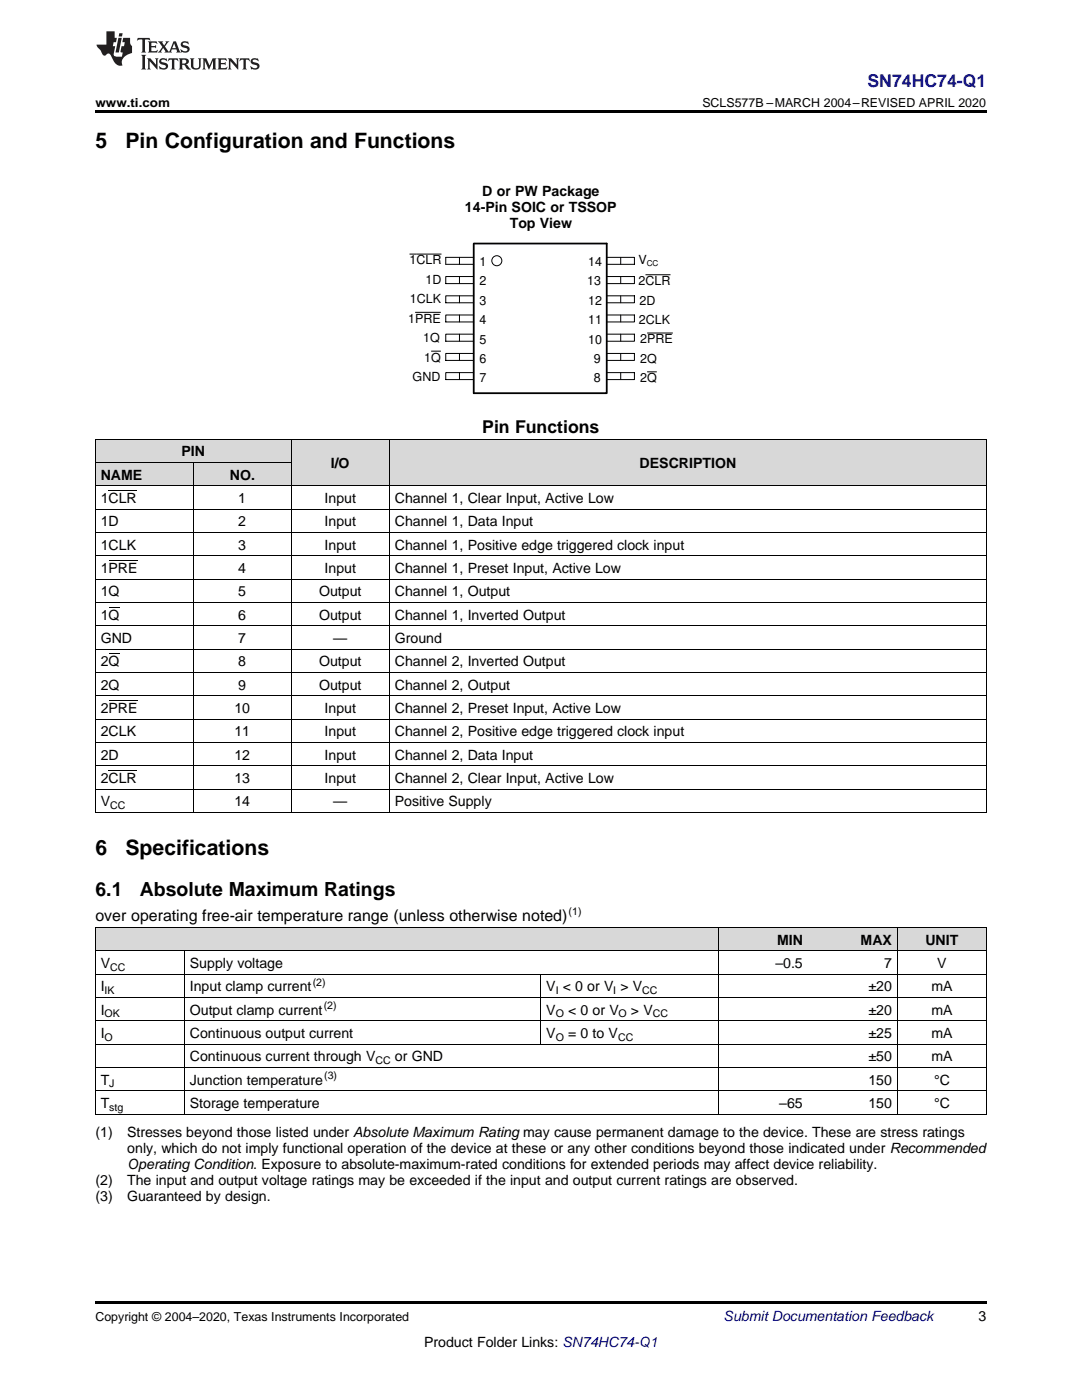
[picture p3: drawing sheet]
<svg xmlns="http://www.w3.org/2000/svg" width="216mm" height="279mm" viewBox="0 0 216 279" stroke-linecap="round" stroke-linejoin="round" font-family="sans-serif">
<defs><g id="words">
<g font-size="4.2">
<text x="19" y="29.6">5</text>
<text x="25" y="29.6">Pin Configuration and Functions</text>
<text x="19" y="170.6">6</text>
<text x="25" y="170.6">Specifications</text>
</g>
<g font-size="3.9">
<text x="19" y="178.7">6.1</text>
<text x="27.9" y="178.7">Absolute Maximum Ratings</text>
</g>
<text font-size="3.5" fill="#00f" x="173.1" y="17.3">SN74HC74-Q1</text>
<text font-size="3.5" x="96.2" y="86.4">Pin Functions</text>
<text font-size="3.2" x="19" y="183.9">over operating free-air temperature range (unless otherwise noted)</text>
<g font-size="2.8">
<text x="96.2" y="39.2">D or PW Package</text>
<text x="92.8" y="42.3">14-Pin SOIC or TSSOP</text>
<text x="101.7" y="45.5">Top View</text>
<text x="20.1" y="95.7">NAME</text>
<text x="36.2" y="91.1">PIN</text>
<text x="45.9" y="95.7">NO.</text>
<text x="66" y="93.4">I/O</text>
<text x="127.6" y="93.4">DESCRIPTION</text>
<text x="20.1" y="100.4">1CLR</text>
<text x="47.6" y="100.4">1</text>
<text x="64.8" y="100.4">Input</text>
<text x="78.8" y="100.4">Channel 1, Clear Input, Active Low</text>
<text x="20.1" y="105.1">1D</text>
<text x="47.6" y="105.1">2</text>
<text x="64.8" y="105.1">Input</text>
<text x="78.8" y="105.1">Channel 1, Data Input</text>
<text x="20.1" y="109.7">1CLK</text>
<text x="47.6" y="109.7">3</text>
<text x="64.8" y="109.7">Input</text>
<text x="78.8" y="109.7">Channel 1, Positive edge triggered clock input</text>
<text x="20.1" y="114.4">1PRE</text>
<text x="20.1" y="119">1Q</text>
<text x="47.6" y="114.4">4</text>
<text x="47.6" y="119">5</text>
<text x="63.7" y="119">Output</text>
<text x="64.8" y="114.4">Input</text>
<text x="78.8" y="114.4">Channel 1, Preset Input, Active Low</text>
<text x="78.8" y="119">Channel 1, Output</text>
<text x="20.1" y="123.7">1Q</text>
<text x="47.6" y="123.7">6</text>
<text x="63.7" y="123.7">Output</text>
<text x="78.8" y="123.7">Channel 1, Inverted Output</text>
<text x="20.1" y="128.3">GND</text>
<text x="47.6" y="128.3">7</text>
<text x="66.5" y="128.3">—</text>
<text x="78.8" y="128.3">Ground</text>
<text x="20.1" y="133">2Q</text>
<text x="20.1" y="137.7">2Q</text>
<text x="47.6" y="133">8</text>
<text x="47.6" y="137.7">9</text>
<text x="63.7" y="133">Output</text>
<text x="63.7" y="137.7">Output</text>
<text x="78.8" y="133">Channel 2, Inverted Output</text>
<text x="78.8" y="137.7">Channel 2, Output</text>
<text x="20.1" y="142.3">2PRE</text>
<text x="46.8" y="142.3">10</text>
<text x="64.8" y="142.3">Input</text>
<text x="78.8" y="142.3">Channel 2, Preset Input, Active Low</text>
<text x="20.1" y="147">2CLK</text>
<text x="46.8" y="147">11</text>
<text x="64.8" y="147">Input</text>
<text x="78.8" y="147">Channel 2, Positive edge triggered clock input</text>
<text x="20.1" y="151.6">2D</text>
<text x="46.8" y="151.6">12</text>
<text x="64.8" y="151.6">Input</text>
<text x="78.8" y="151.6">Channel 2, Data Input</text>
<text x="20.1" y="156.3">2CLR</text>
<text x="20.1" y="160.9">V</text>
<text x="46.8" y="156.3">13</text>
<text x="46.8" y="160.9">14</text>
<text x="64.8" y="156.3">Input</text>
<text x="66.5" y="160.9">—</text>
<text x="78.8" y="156.3">Channel 2, Clear Input, Active Low</text>
<text x="78.8" y="160.9">Positive Supply</text>
<text x="155" y="188.5">MIN</text>
<text x="171.7" y="188.5">MAX</text>
<text x="184.6" y="188.5">UNIT</text>
<text x="20.1" y="193.2">V</text>
<text x="20.1" y="197.8">I</text>
<text x="37.9" y="193.2">Supply voltage</text>
<text x="37.9" y="197.8">Input clamp current</text>
<text x="109" y="197.8">V &lt; 0 or V &gt; V</text>
<text x="154.7" y="193.2">–0.5</text>
<text x="173.3" y="197.8">±20</text>
<text x="176.4" y="193.2">7</text>
<text x="185.8" y="197.8">mA</text>
<text x="187" y="193.2">V</text>
<text x="20.1" y="202.5">I</text>
<text x="37.9" y="202.5">Output clamp current</text>
<text x="109" y="202.5">V</text>
<text x="113.3" y="202.5">&lt; 0 or V</text>
<text x="125.9" y="202.5">&gt; V</text>
<text x="173.3" y="202.5">±20</text>
<text x="185.8" y="202.5">mA</text>
<text x="20.1" y="207.2">I</text>
<text x="37.9" y="207.2">Continuous output current</text>
<text x="109" y="207.2">V</text>
<text x="113.3" y="207.2">= 0 to V</text>
<text x="173.3" y="207.2">±25</text>
<text x="185.8" y="207.2">mA</text>
<text x="37.9" y="211.8">Continuous current through V</text>
<text x="78.8" y="211.8">or GND</text>
<text x="173.3" y="211.8">±50</text>
<text x="185.8" y="211.8">mA</text>
<text x="20.1" y="216.5">T</text>
<text x="20.1" y="221.1">T</text>
<text x="37.9" y="216.5">Junction temperature</text>
<text x="37.9" y="221.1">Storage temperature</text>
<text x="155.5" y="221.1">–65</text>
<text x="173.3" y="216.5">150</text>
<text x="173.3" y="221.1">150</text>
<text x="186.4" y="216.5">°C</text>
<text x="186.4" y="221.1">°C</text>
<text x="19" y="227">(1)</text>
<text x="25.4" y="227">Stresses beyond those listed under Absolute Maximum Rating may cause permanent damage to the device. These are stress ratings</text>
<text x="25.4" y="230.2">only, which do not imply functional operation of the device at these or any other conditions beyond those indicated under Recommended</text>
<text x="25.4" y="233.3">Operating Condition. Exposure to absolute-maximum-rated conditions for extended periods may affect device reliability.</text>
<text x="19" y="236.5">(2)</text>
<text x="19" y="239.7">(3)</text>
<text x="25.4" y="236.5">The input and output voltage ratings may be exceeded if the input and output current ratings are observed.</text>
<text x="25.4" y="239.7">Guaranteed by design.</text>
<text x="195.3" y="263.6">3</text>
<text x="84.6" y="268.9">Product Folder Links: SN74HC74-Q1</text>
</g>
<text font-size="2.8" fill="#0000c8" x="144.4" y="263.6">Submit Documentation Feedback</text>
<g font-size="2.5">
<text x="19" y="21.4">www.ti.com</text>
<text x="140.2" y="21.4">SCLS577B –MARCH 2004–REVISED APRIL 2020</text>
<text x="81.7" y="52.8">1CLR</text>
<text x="95.7" y="53.1">1</text>
<text x="117.4" y="53.1">14</text>
<text x="127.4" y="52.8">V</text>
<text x="84.9" y="56.7">1D</text>
<text x="95.7" y="56.9">2</text>
<text x="117.2" y="56.9">13</text>
<text x="127.4" y="56.9">2CLR</text>
<text x="81.4" y="64.4">1PRE</text>
<text x="81.8" y="60.5">1CLK</text>
<text x="95.7" y="60.8">3</text>
<text x="95.7" y="64.7">4</text>
<text x="117.4" y="60.8">12</text>
<text x="117.4" y="64.7">11</text>
<text x="127.5" y="64.7">2CLK</text>
<text x="127.6" y="60.8">2D</text>
<text x="84.4" y="68.3">1Q</text>
<text x="95.7" y="68.6">5</text>
<text x="117.4" y="68.6">10</text>
<text x="127.7" y="68.5">2PRE</text>
<text x="82.3" y="76">GND</text>
<text x="84.6" y="72.2">1Q</text>
<text x="95.7" y="76.3">7</text>
<text x="95.7" y="72.4">6</text>
<text x="118.5" y="76.3">8</text>
<text x="118.5" y="72.4">9</text>
<text x="127.7" y="72.4">2Q</text>
<text x="127.7" y="76.3">2Q</text>
<text x="19" y="263.6">Copyright © 2004–2020, Texas Instruments Incorporated</text>
</g>
<g font-size="2.1">
<text x="22" y="161.5">CC</text>
<text x="113.5" y="182.6">(1)</text>
<text x="22" y="193.7">CC</text>
<text x="62.4" y="196.7">(2)</text>
<text x="20.9" y="198.4">IK</text>
<text x="20.9" y="203.1">OK</text>
<text x="64.6" y="201.4">(2)</text>
<text x="110.9" y="198.4">I</text>
<text x="110.9" y="203.1">O</text>
<text x="122.4" y="198.4">I</text>
<text x="123.4" y="203.1">O</text>
<text x="128.2" y="198.4">CC</text>
<text x="130.3" y="203.1">CC</text>
<text x="20.9" y="207.7">O</text>
<text x="110.9" y="207.7">O</text>
<text x="123.3" y="207.7">CC</text>
<text x="64.7" y="215.3">(3)</text>
<text x="74.9" y="212.4">CC</text>
<text x="21.8" y="217">J</text>
<text x="21.8" y="221.7">stg</text>
</g>
<text font-size="1.6" x="129.1" y="53.1">CC</text>
</g></defs>
<g fill="#d8d8d8">
<path d="M19 185.1h17.8v4.7h-17.8z"/>
<path d="M36.8 185.1h71.1v4.7h-71.1z"/>
<path d="M107.9 185.1h35.6v4.7h-35.6z"/>
<path d="M143.5 185.1h17.8v4.7h-17.8z"/>
<path d="M161.3 185.1h17.8v4.7h-17.8z"/>
<path d="M179.1 185.1h17.7v4.7h-17.7z"/>
<path d="M58.1 87.7h19.6v9.3h-19.6z"/>
<path d="M77.7 87.7h119.1v9.3h-119.1z"/>
<path d="M19 92.4h19.6v4.6h-19.6z"/>
<path d="M38.6 92.4h19.5v4.6h-19.5z"/>
<path d="M19 87.7h19.6v4.7h-19.6z"/>
<path d="M38.6 87.7h19.5v4.7h-19.5z"/>
</g>
<path d="M19 22h177.8v.5h-177.8zM19 162.2h.2zM58 162.2h.1zM77.6 162.2h.1zM196.7 162.2h.1zM19 259.7h177.8v.5h-177.8z" fill="#000"/>
<g fill="none" stroke="#000" stroke-width=".2">
<path d="M81.7 50.7h6.4M91.7 51.4v1.4M91.7 55.2v1.4M91.7 59v1.4M94.5 59h-5.6v1.4h5.6M94.5 55.2h-5.6v1.4h5.6M94.5 51.4h-5.6v1.4h5.6M121 59h5.6v1.4h-5.6M121 55.2h5.6v1.4h-5.6M121 51.4h5.6v1.4h-5.6M123.9 51.4v1.4M123.9 55.2v1.4"/>
<path d="M123.9 59v1.4M128.8 54.8h5M82.8 62.3h5.2M86 70.1h2M91.7 62.9v1.4M91.7 66.7v1.4M91.7 70.5v1.4M91.7 74.4v1.4M94.5 74.4h-5.6v1.4h5.6M94.5 70.5h-5.6v1.4h5.6M94.5 66.7h-5.6v1.4h5.6M94.5 62.9h-5.6v1.4h5.6"/>
<path d="M121 74.4h5.6v1.4h-5.6M121 70.5h5.6v1.4h-5.6M121 66.7h5.6v1.4h-5.6M121 62.9h5.6v1.4h-5.6M123.9 62.9v1.4M123.9 66.7v1.4M123.9 70.5v1.4M123.9 74.4v1.4M129.1 74.2h2M129.1 66.5h5.2M19 87.6l177.8 .1v74.5M19 97h177.8"/>
<path d="M19 92.3h39.1M19.1 87.7v74.5M38.5 92.3v69.9M58.1 87.7v74.5M77.7 87.7v74.5M19 115.6h177.8M19 110.9h177.8M19 106.3h177.8M19 101.6h177.8M19 138.9h177.8M19 134.2h177.8M19 129.6h177.8"/>
<path d="M19 124.9h177.8M19 120.2h177.8M19 157.5h177.8M19 152.8h177.8M19 148.2h177.8M19 143.5h177.8M19 162.2h177.8M19 199.1h177.8M19 194.4h177.8M19 189.7h177.8M19 185.1h177.8M19.1 185.1v37.3"/>
<path d="M36.8 189.8v32.6M107.9 194.5v13.9M143.5 185.1v37.3M179 185.1v37.3M196.8 185.1v37.3M19 217.7h177.8M19 213h177.8M19 208.4h177.8M19 203.7h177.8M19 222.3h177.8"/>
<circle cx="99.1" cy="52" r="1"/>
</g>
<path d="M94.5 48.6v29.9M94.6 48.6h26.5v29.9h-26.5" fill="none" stroke="#000" stroke-width=".36"/>
<g fill="#231f20">
<path d="M27.5 7.6l-.1 .5 .4-.2h.6v.1v2.1l-.2 .4h1l-.3-.4v-2.1l.1-.1h.5l.5 .2-.2-.5zM29.5 8.3l.2 .3v1.5l-.2 .4h1.8l.2-.6a1.04 1.04 0 0 1-1.3 .2v-.7h.6l.3 .2v-.6l-.3 .2h-.6v-.6l.8-.1 .4 .3-.2-.5zM31.5 8.3l.9 1.1-.9 1.1h.8l-.2-.2 .5-.7 .4 .7-.2 .2h1.5l-.1-.2 .1-.4h.9l.1 .4-.2 .2h1l-.3-.3-.7-1.9h-.5l-.9 2-.8-1 .9-1h-.8l.1 .3-.3 .5-.4-.6 .2-.2zM34.7 8.6l.4 1h-.7zM36.3 8.4a.63 .63 0 0 0-.2 .7 .63 .63 0 0 0 .6 .4l.6 .2 .1 .2a.75 .75 0 0 1-.7 .4 .75 .75 0 0 1-.6-.5l.1 .7 .1-.1a1.11 1.11 0 0 0 1.5-.6 1.13 1.13 0 0 0-1.2-.8l-.1-.4a1.04 1.04 0 0 1 1.2 .2l-.2-.5-.1 .1-.5-.2zM28.2 10.9l.2 .4v2.2l-.2 .4h1l-.3-.4v-2.2l.3-.4zM29.3 11.6l.3 .4v1.5l-.3 .4h.8l-.2-.4v-1.3l1.5 1.7v-1.9l.2-.4h-.7l.2 .4v.9l-1.1-1.3zM32 11.8a.62 .62 0 0 0-.2 .7 .62 .62 0 0 0 .6 .4l.6 .1 .1 .3a.76 .76 0 0 1-.7 .3 .76 .76 0 0 1-.6-.4l.1 .7 .1-.1a1.11 1.11 0 0 0 1.5-.6 1.13 1.13 0 0 0-1.2-.8l-.1-.4a1.04 1.04 0 0 1 1.2 .2l-.2-.6-.1 .1-.5-.1zM33.7 11.6l-.2 .6a.61 .61 0 0 1 .8-.3v1.6l-.2 .4h.9l-.2-.4v-1.6a.63 .63 0 0 1 .8 .3l-.2-.6zM35.6 11.6l.3 .4v1.5l-.3 .4h1l-.2-.2v-.8l.5 .2a.76 .76 0 0 0 1.2 .7l-1-1a.58 .58 0 0 0 .6-.5 .58 .58 0 0 0-.5-.6zM36.4 11.9h.1a.45 .45 0 0 1 .5 .1 .45 .45 0 0 1 .1 .5l-.7 .2zM37.9 11.6l.2 .2a2.17 2.17 0 0 0 .3 1.9 .99 .99 0 0 0 1.6-.6v-1.1l.2-.4h-.7l.2 .2a1.92 1.92 0 0 1-.2 1.8 .6 .6 0 0 1-.9-.5v-1.1l.2-.4zM40.4 11.6l.2 .4v1.5l-.2 .4h.7l-.2-.4v-1.4l.8 1.8 .8-1.8v1.4l-.2 .4h.9l-.2-.4v-1.5l.2-.4h-.8l-.6 1.5-.6-1.5zM43.4 11.6l.2 .4v1.5l-.2 .4h1.8l.2-.6a1.04 1.04 0 0 1-1.3 .1v-.6h.5l.4 .2v-.6l-.4 .2h-.5v-.7h.8l.3 .3-.1-.6zM45.5 11.6l.2 .4v1.5l-.2 .4h.7l-.2-.4v-1.3l1.5 1.7v-1.9l.2-.4h-.7l.2 .4v.9l-1.1-1.3zM47.9 11.6l-.1 .6a.61 .61 0 0 1 .8-.3v1.6l-.3 .4h1l-.3-.4 .1-1.6a.63 .63 0 0 1 .7 .3l-.1-.6zM50.2 11.8a.62 .62 0 0 0-.2 .7 .62 .62 0 0 0 .6 .4l.6 .1 .2 .3a.76 .76 0 0 1-.8 .3 .76 .76 0 0 1-.6-.4l.1 .7 .2-.1a1.11 1.11 0 0 0 1.5-.6 1.13 1.13 0 0 0-1.3-.8l-.1-.4a1.04 1.04 0 0 1 1.2 .2l-.1-.6-.2 .1-.5-.1z"/>
<path d="M21.2 6.3v2.6h-1.9l.1 .4 .7 .9a.91 .91 0 0 0 1 .8 .56 .56 0 0 1 .5-.3 .56 .56 0 0 1 .5 .3l.4 .8a1.53 1.53 0 0 0 1.9 1.2 1.54 1.54 0 0 1 1-2.1l.9-.3v-1.4a1.52 1.52 0 0 1-.3-1.6h-1.4l-.2 .8h.5l-.2 .8h-.4l-.2 1v.2l.4 .1-.2 .8a1.93 1.93 0 0 1-1.6-.3l.3-1.8h-.5l.2-.8h.4l.2-.8h-.4v-1.3zM23.6 7.6l-.6 2.9h.7l.6-2.9zM23.8 6.6l-.1 .7h.6l.2-.7z"/>
</g>
<path d="M21.7 97.9h5.6M21.7 111.9h5.7M21.7 139.8h5.7M21.7 130.5h2.1M21.7 121.2h2.1M21.7 153.8h5.6" fill="none" stroke="#000" stroke-width=".2"/>
<use href="#words"/>
</svg>
